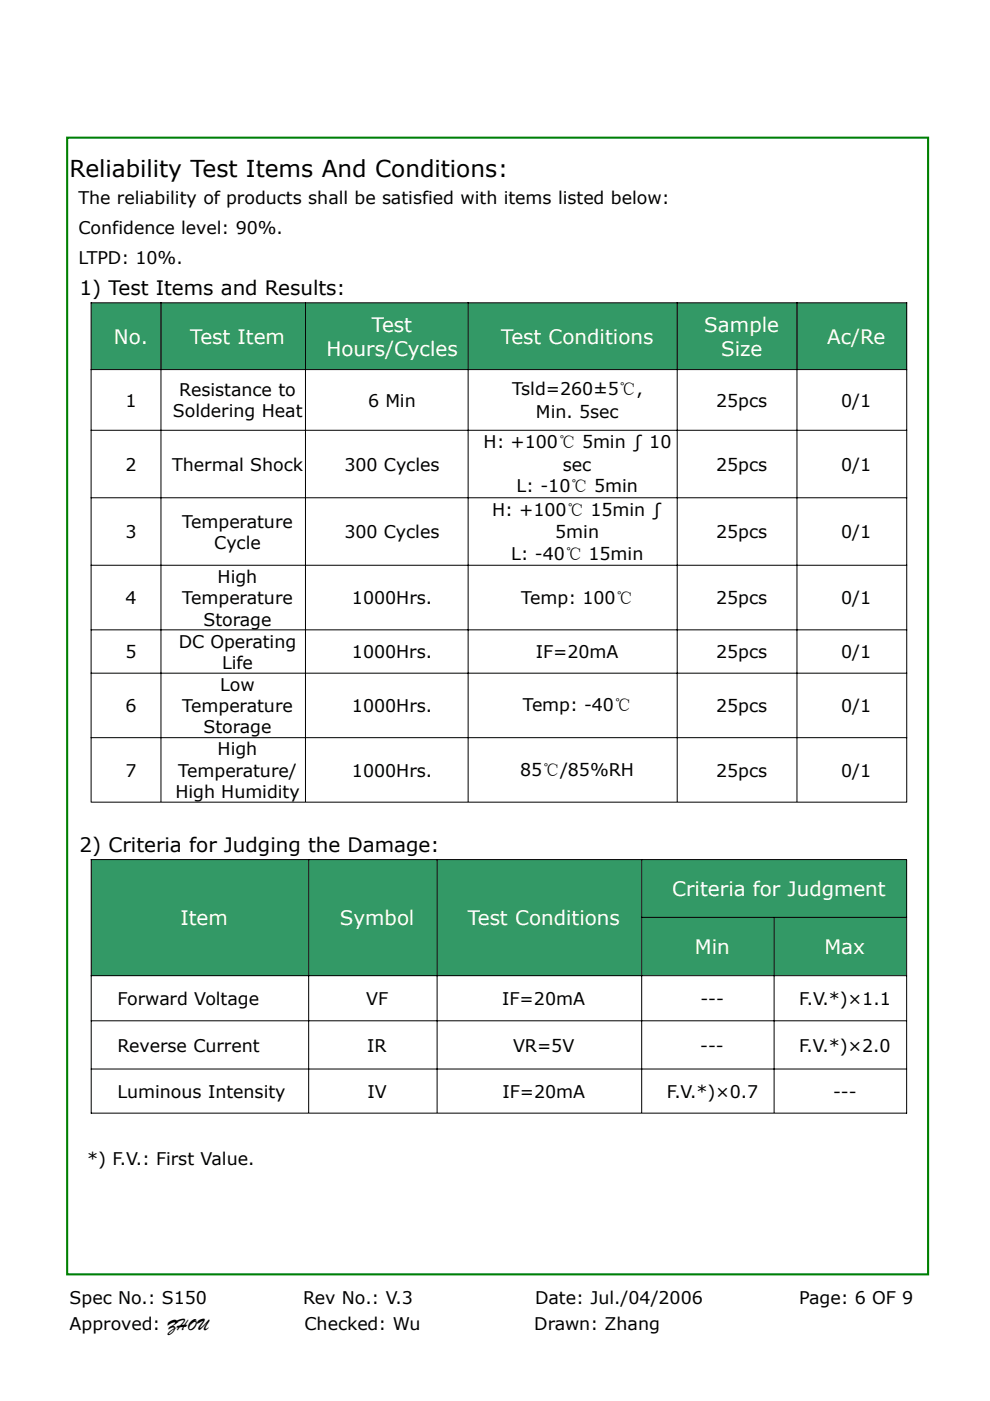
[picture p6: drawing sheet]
<svg xmlns="http://www.w3.org/2000/svg" width="210mm" height="297mm" viewBox="0 0 210 297" stroke-linecap="round" stroke-linejoin="round" font-family="sans-serif">
<defs><g id="words">
<text font-size="4.9" x="14.8" y="37.5">Reliability Test Items And Conditions:</text>
<g font-size="4.2">
<text x="16.9" y="62.6">1) Test Items and Results:</text>
<text x="16.9" y="180.6">2) Criteria for Judging the Damage:</text>
</g>
<g font-size="4.2" fill="#fff">
<text x="78.9" y="70.3">Test</text>
<text x="149.4" y="70.3">Sample</text>
<text x="24.2" y="72.9">No.</text>
<text x="40.3" y="72.9">Test Item</text>
<text x="69.3" y="75.5">Hours/Cycles</text>
<text x="106.3" y="72.9">Test Conditions</text>
<text x="152.9" y="75.5">Size</text>
<text x="175.4" y="72.9">Ac/Re</text>
<text x="142.6" y="190">Criteria for Judgment</text>
<text x="38.3" y="196.2">Item</text>
<text x="72.1" y="196.2">Symbol</text>
<text x="99.2" y="196.2">Test Conditions</text>
<text x="147.4" y="202.3">Min</text>
<text x="174.9" y="202.3">Max</text>
</g>
<g font-size="3.7">
<text x="16.7" y="43.3">The reliability of products shall be satisfied with items listed below:</text>
<text x="16.7" y="49.7">Confidence level: 90%.</text>
<text x="16.7" y="56">LTPD: 10%.</text>
<text x="38" y="84">Resistance to</text>
<text x="108.6" y="83.8">Tsld=260±5℃,</text>
<text x="26.6" y="86.2">1</text>
<text x="36.7" y="88.5">Soldering Heat</text>
<text x="78.1" y="86.2">6 Min</text>
<text x="113.7" y="88.6">Min. 5sec</text>
<text x="151.9" y="86.2">25pcs</text>
<text x="178.4" y="86.2">0/1</text>
<text x="102.6" y="95">H: +100℃ 5min ∫ 10</text>
<text x="26.6" y="99.8">2</text>
<text x="36.5" y="99.8">Thermal Shock</text>
<text x="73.1" y="99.8">300 Cycles</text>
<text x="119.4" y="99.8">sec</text>
<text x="151.9" y="99.8">25pcs</text>
<text x="178.4" y="99.8">0/1</text>
<text x="109.6" y="104.3">L: -10℃ 5min</text>
<text x="38.7" y="111.9">Temperature</text>
<text x="104.4" y="109.3">H: +100℃ 15min ∫</text>
<text x="26.6" y="114.1">3</text>
<text x="45.4" y="116.4">Cycle</text>
<text x="73.1" y="114.1">300 Cycles</text>
<text x="108.4" y="118.6">L: -40℃ 15min</text>
<text x="117.8" y="114.1">5min</text>
<text x="151.9" y="114.1">25pcs</text>
<text x="178.4" y="114.1">0/1</text>
<text x="46.2" y="123.6">High</text>
<text x="26.6" y="128.1">4</text>
<text x="38.7" y="128.1">Temperature</text>
<text x="74.7" y="128.1">1000Hrs.</text>
<text x="110.6" y="128">Temp: 100℃</text>
<text x="151.9" y="128.1">25pcs</text>
<text x="178.4" y="128.1">0/1</text>
<text x="37.9" y="137.3">DC Operating</text>
<text x="43.1" y="132.6">Storage</text>
<text x="26.6" y="139.6">5</text>
<text x="47.1" y="141.8">Life</text>
<text x="74.7" y="139.6">1000Hrs.</text>
<text x="113.6" y="139.6">IF=20mA</text>
<text x="151.9" y="139.6">25pcs</text>
<text x="178.4" y="139.6">0/1</text>
<text x="46.7" y="146.5">Low</text>
<text x="26.6" y="151">6</text>
<text x="38.7" y="151">Temperature</text>
<text x="43.1" y="155.5">Storage</text>
<text x="74.7" y="151">1000Hrs.</text>
<text x="110.9" y="150.8">Temp: -40℃</text>
<text x="151.9" y="151">25pcs</text>
<text x="178.4" y="151">0/1</text>
<text x="46.2" y="160.2">High</text>
<text x="26.6" y="164.6">7</text>
<text x="37.8" y="164.7">Temperature/</text>
<text x="74.7" y="164.6">1000Hrs.</text>
<text x="110.3" y="164.5">85℃/85%RH</text>
<text x="151.9" y="164.6">25pcs</text>
<text x="178.4" y="164.6">0/1</text>
<text x="37.2" y="169.2">High Humidity</text>
<text x="24.9" y="213.1">Forward Voltage</text>
<text x="77.7" y="213.1">VF</text>
<text x="106.5" y="213.1">IF=20mA</text>
<text x="148.5" y="213.1">---</text>
<text x="169.5" y="213.1">F.V.*)×1.1</text>
<text x="24.9" y="222.9">Reverse Current</text>
<text x="77.9" y="222.9">IR</text>
<text x="108.8" y="222.9">VR=5V</text>
<text x="148.5" y="222.9">---</text>
<text x="169.5" y="222.9">F.V.*)×2.0</text>
<text x="24.9" y="232.7">Luminous Intensity</text>
<text x="78" y="232.7">IV</text>
<text x="106.5" y="232.7">IF=20mA</text>
<text x="141.4" y="232.7">F.V.*)×0.7</text>
<text x="176.7" y="232.7">---</text>
<text x="18.5" y="247.1">*) F.V.: First Value.</text>
<text x="14.8" y="276.4">Spec No.: S150</text>
<text x="64.3" y="276.4">Rev No.: V.3</text>
<text x="113.5" y="276.4">Date: Jul./04/2006</text>
<text x="169.5" y="276.4">Page: 6 OF 9</text>
<text x="14.8" y="282">Approved: ZHOU</text>
<text x="64.6" y="282">Checked: Wu</text>
<text x="113.3" y="282">Drawn: Zhang</text>
</g>
</g></defs>
<path d="M14.2 29.2h182.6v241h-182.6z" fill="none" stroke="#008000" stroke-width=".44"/>
<g fill="#396">
<path d="M19.4 64.3h14.7v14h-14.7z"/>
<path d="M34.2 64.3h30.5v14h-30.5z"/>
<path d="M64.9 64.3h34.3v14h-34.3z"/>
<path d="M99.4 64.3h44.2v14h-44.2z"/>
<path d="M143.7 64.3h25.3v14h-25.3z"/>
<path d="M169.1 64.3h23.2v14h-23.2z"/>
</g>
<g fill="none" stroke="#000" stroke-width=".21">
<path d="M19.2 64.2h173.2M19.2 78.4h173.2M19.3 64.1v105.9M34.1 64.1v105.9M64.8 64.1v105.9M99.3 64.1v105.9M143.6 64.1v105.9M169 64.1v105.9M192.3 64.1v105.9M19.2 91.2h173.2M19.2 105.5h173.2M19.2 119.8h173.2"/>
<path d="M19.2 133.5h173.2M19.2 142.7h173.2M19.2 156.4h173.2M19.2 170.1h173.2"/>
</g>
<g fill="#396">
<path d="M19.4 182.3h46v24.5h-46z"/>
<path d="M65.5 182.3h27.1v24.5h-27.1z"/>
<path d="M92.8 182.3h43.2v24.5h-43.2z"/>
<path d="M136.2 182.3h56v12.1h-56z"/>
<path d="M136.2 194.5h27.9v12.2h-27.9z"/>
<path d="M164.3 194.5h27.9v12.2h-27.9z"/>
</g>
<path d="M19.3 182.2h173.1M19.3 182.2v53.9M65.5 182.2v53.7M92.7 182.2v53.7M136 194.5h56.4M136.1 182.2v53.7M164.2 194.4v41.5M192.3 182.3v53.8M19.3 206.9h173.1M19.3 216.4h173.1M19.3 226.7h173.1M19.3 236h173.1" fill="none" stroke="#000" stroke-width=".21"/>
<g fill="#fff">
<path d="M13 10.2h59.6v18.5h-59.6z"/>
<path d="M12.2 283.5h183.1v8.3h-183.1z"/>
</g>
<use href="#words"/>
</svg>
